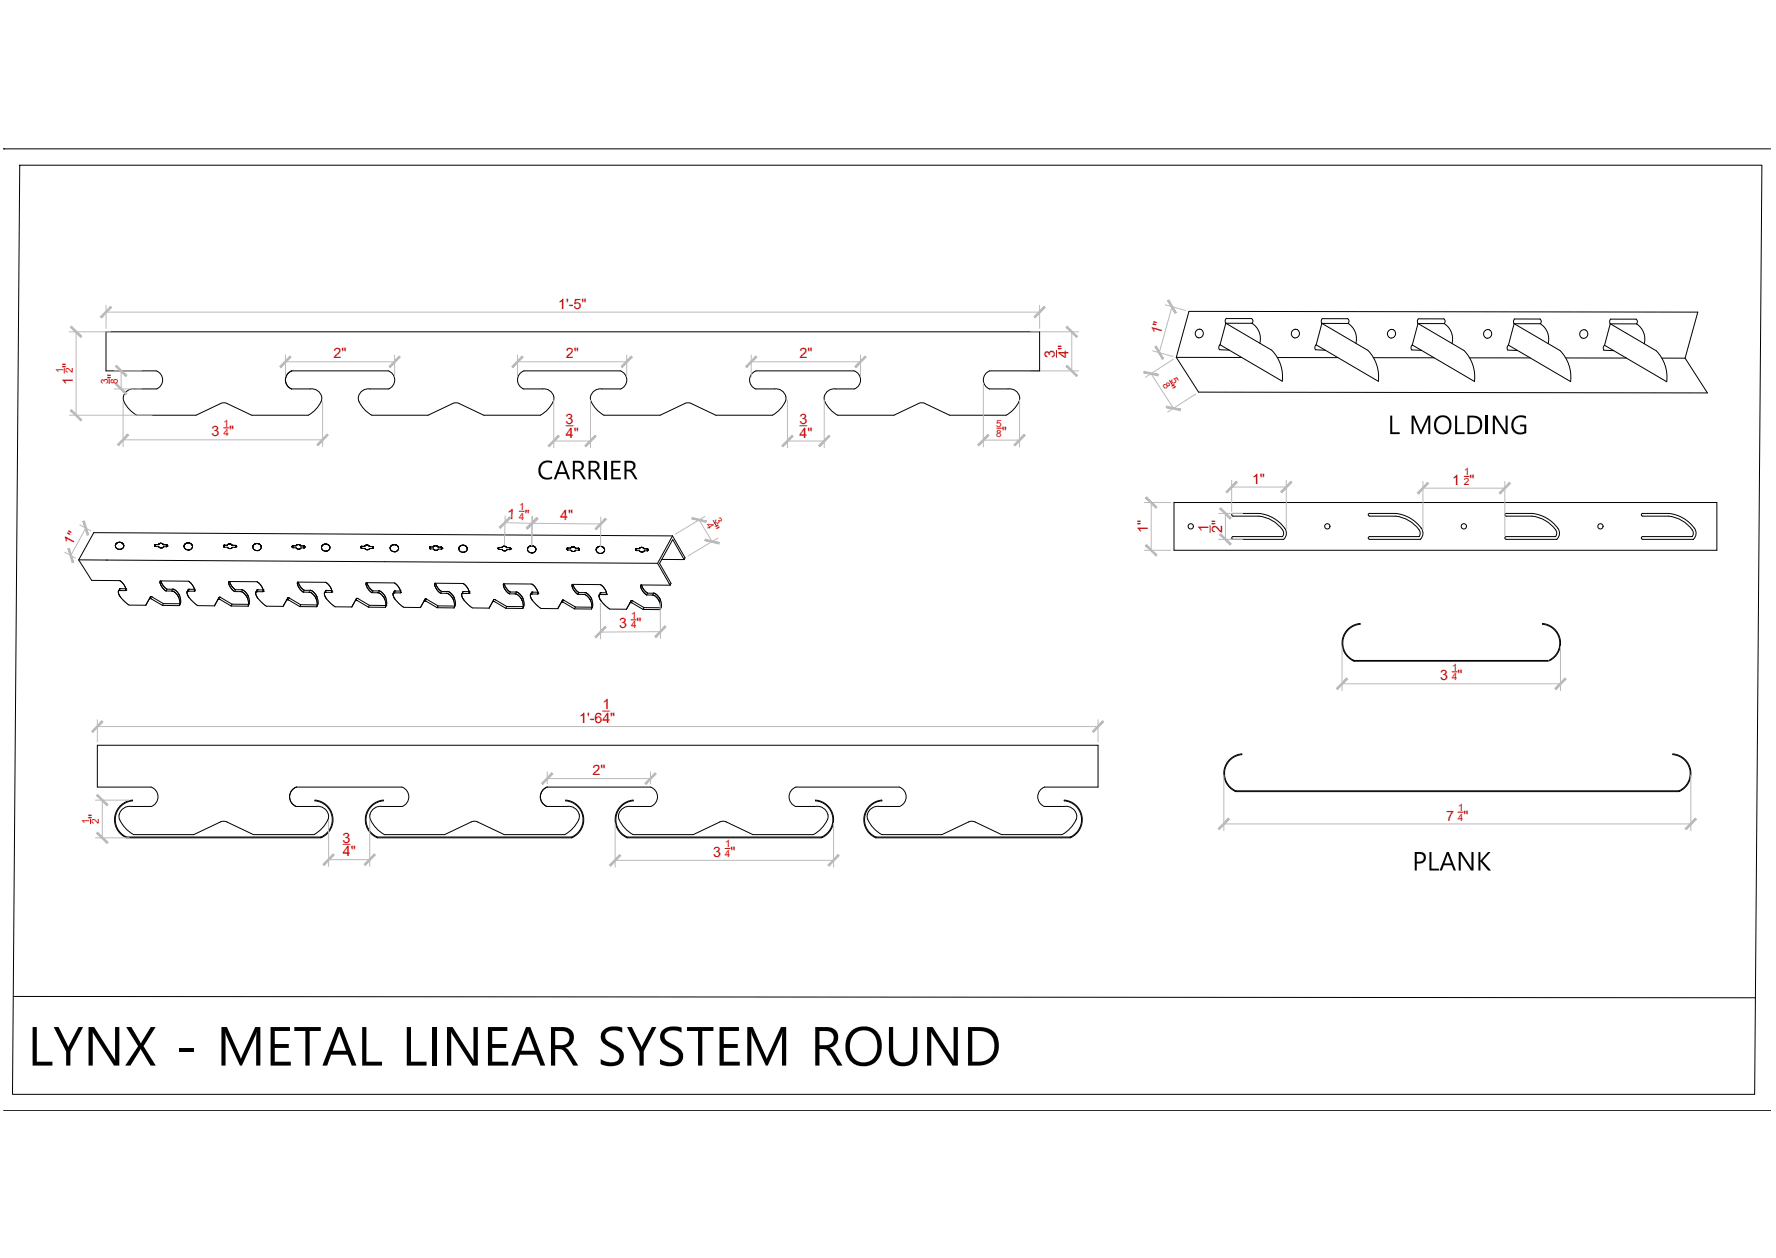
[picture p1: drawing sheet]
<svg xmlns="http://www.w3.org/2000/svg" width="353mm" height="250mm" viewBox="0 0 353 250" stroke-linecap="round" stroke-linejoin="round" font-family="sans-serif">
<defs><g id="words">
<g font-size="2.8" fill="#d00">
<text x="111" y="61.3">1'-5&quot;</text>
<text x="66.3" y="71.3">2&quot;</text>
<text x="112.5" y="71.3">2&quot;</text>
<text x="159" y="71.3">2&quot;</text>
<text x="209.7" y="71.1" transform="rotate(-90 209.7 71.1)">3</text>
<text x="212.4" y="71.1" transform="rotate(-90 212.4 71.1)">4&quot;</text>
<text x="230.7" y="66.7" transform="rotate(-75 230.7 66.7)">1&quot;</text>
<text x="14.5" y="76.6" transform="rotate(-90 14.5 76.6)">1 &quot;</text>
<text x="23.4" y="75.3" transform="rotate(-90 23.4 75.3)">&quot;</text>
<text x="231.7" y="77.4" transform="rotate(57 231.7 77.4)">&quot;</text>
<text x="42.1" y="86.7">3 &quot;</text>
<text x="112.5" y="84.3">3</text>
<text x="112.5" y="87">4&quot;</text>
<text x="158.9" y="84.3">3</text>
<text x="159" y="87">4&quot;</text>
<text x="199.2" y="86.8">&quot;</text>
<text x="248.9" y="96.2">1&quot;</text>
<text x="288.8" y="96.4">1 &quot;</text>
<text x="100.8" y="103.2" transform="rotate(2 100.8 103.2)">1</text>
<text x="104.3" y="103.3" transform="rotate(1 104.3 103.3)">&quot;</text>
<text x="111.4" y="103.4">4&quot;</text>
<text x="140.9" y="105.3" transform="rotate(59 140.9 105.3)">&quot;</text>
<text x="228.2" y="106" transform="rotate(-90 228.2 106)">1&quot;</text>
<text x="240.3" y="105.9" transform="rotate(-90 240.3 105.9)">1</text>
<text x="243" y="105.9" transform="rotate(-90 243 105.9)">2&quot;</text>
<text x="14.3" y="108.6" transform="rotate(-61 14.3 108.6)">1&quot;</text>
<text x="123.1" y="124.9" transform="rotate(-1 123.1 124.9)">3</text>
<text x="126.6" y="124.9">&quot;</text>
<text x="286.3" y="135.2">3 &quot;</text>
<text x="115.2" y="143.7">1'-64&quot;</text>
<text x="119.8" y="141">1</text>
<text x="117.8" y="154.1">2&quot;</text>
<text x="19.7" y="162.7" transform="rotate(-90 19.7 162.7)">&quot;</text>
<text x="68.1" y="167.5">3</text>
<text x="287.5" y="163.1">7 &quot;</text>
<text x="68.2" y="170.2">4&quot;</text>
<text x="141.8" y="170.3">3 &quot;</text>
</g>
<g font-size="2" fill="#d00">
<text x="12.5" y="74.2" transform="rotate(-90 12.5 74.2)">1</text>
<text x="14.5" y="74.2" transform="rotate(-90 14.5 74.2)">2</text>
<text x="21.5" y="76.4" transform="rotate(-90 21.5 76.4)">3</text>
<text x="23.4" y="76.4" transform="rotate(-90 23.4 76.4)">8</text>
<text x="231.1" y="76.5" transform="rotate(57 231.1 76.5)">8</text>
<text x="232.7" y="75.5" transform="rotate(57 232.7 75.5)">5</text>
<text x="44.4" y="86.7">4</text>
<text x="44.5" y="84.8">1</text>
<text x="198.1" y="84.9">5</text>
<text x="198.1" y="86.8">8</text>
<text x="291.1" y="94.5">1</text>
<text x="103.3" y="101.4" transform="rotate(1 103.3 101.4)">1</text>
<text x="291.1" y="96.4">2</text>
<text x="103.2" y="103.3" transform="rotate(2 103.2 103.3)">4</text>
<text x="140.4" y="104.3" transform="rotate(60 140.4 104.3)">4</text>
<text x="142" y="103.3" transform="rotate(59 142 103.3)">3</text>
<text x="125.5" y="124.9" transform="rotate(-1 125.5 124.9)">4</text>
<text x="125.5" y="123">1</text>
<text x="288.7" y="135.2">4</text>
<text x="288.7" y="133.3">1</text>
<text x="289.9" y="161.2">1</text>
<text x="17.8" y="163.8" transform="rotate(-90 17.8 163.8)">1</text>
<text x="19.7" y="163.8" transform="rotate(-90 19.7 163.8)">2</text>
<text x="289.9" y="163.1">4</text>
<text x="144.1" y="170.3">4</text>
<text x="144.2" y="168.4">1</text>
</g>
</g></defs>
<!-- layer: HATCH -->
<g fill="none" stroke="#000" stroke-width=".2">
<path d="M.7 29.6h.1M.7 29.6h351.4M3.9 32.8h346.4l-1.4 184.8h-346.4zM24.6 79.8a1.9 1.9 0 0 1 2.2-2.5h4.3a1.92 1.92 0 0 0 1.2-1.8 1.92 1.92 0 0 0-1.2-1.8h-10v-7.7h185.6v7.7h-9.9a1.92 1.92 0 0 0-1.3 1.8 1.92 1.92 0 0 0 1.2 1.8h3.7a1.91 1.91 0 0 1 2 .9 1.91 1.91 0 0 1-.1 2.2l-1.2 1.4-1 .8h-11.3l-4.9-2.4M58 73.7h19.2a1.92 1.92 0 0 1 1.3 1.8 1.92 1.92 0 0 1-1.2 1.8h-3.7a1.9 1.9 0 0 0-2 .9 1.9 1.9 0 0 0 .1 2.2l.7 1 1.5 1.2h11.2l4.9-2.4 .7-.1 .6 .1 4.9 2.4h11.2a5.3 5.3 0 0 0 2.7-3.4 2 2 0 0 0-2.3-1.9h-3.7a1.92 1.92 0 0 1-1.2-1.8 1.92 1.92 0 0 1 1.3-1.8h19.1a1.91 1.91 0 0 1 1.3 1.8 1.91 1.91 0 0 1-1.2 1.8M58 73.7a1.92 1.92 0 0 0-1.2 1.8 1.92 1.92 0 0 0 1.2 1.8h3.7a1.91 1.91 0 0 1 2 .9 1.91 1.91 0 0 1-.1 2.2l-1.3 1.4-1 .8h-11.3l-4.9-2.4-.6-.1-.6 .1-4.9 2.4h-11.8l-1.5-1.2-1.1-1.6M123.4 77.3h-3.7a1.9 1.9 0 0 0-2 .9 1.9 1.9 0 0 0 .1 2.2l1.2 1.4 1.1 .8h11.2l4.9-2.4 .6-.1 .6 .1M156.2 79.8a1.9 1.9 0 0 0-2.2-2.5h-3.7a1.92 1.92 0 0 1-1.3-1.8 1.92 1.92 0 0 1 1.3-1.8h19.5a1.91 1.91 0 0 1 1.3 1.8 1.91 1.91 0 0 1-1.2 1.8h-3.7a1.91 1.91 0 0 0-2 .9 1.91 1.91 0 0 0 .1 2.2l1.2 1.4 1.1 .8h11.1l5-2.4 .6-.1 .6 .1M156.2 79.8l-1.1 1.6-1.5 1.2h-11.3l-4.9-2.4M233.9 71.1l2.5-9.2 101.2 .2-2.5 9.1M233.9 71.1h13M233.9 71.1l4.4 6.9 101.2 .1-4.4-6.9"/>
<path d="M238.8 65.5a.85 .85 0 0 1 .5 1.2 .85 .85 0 0 1-1.2 .3 .85 .85 0 0 1-.3-1.2l.4-.3h.6M242.6 68.5a.75 .75 0 0 0-.1 1l1.9 .1M243.7 64.3l9.2 5.3a7.5 7.5 0 0 1 2.1 6.2l-12.4-7.3M243.7 64.3l-1.1 4.2M243.7 64.3h5.2M243.7 64.3a.72 .72 0 0 1 .1-1h5.1l.2 .5-.2 .5M248.9 64.3a3.6 3.6 0 0 1 1.6 3.9M254 71.1h12M257.9 65.5a.86 .86 0 0 0-1.1 .5 .86 .86 0 0 0 .4 1.1M257.9 65.5a.86 .86 0 0 1 .4 1.2 .86 .86 0 0 1-1.1 .4M261.7 68.6a.75 .75 0 0 0-.1 .9l1.9 .1M262.8 64.3l9.2 5.3a7.5 7.5 0 0 1 2.1 6.2l-12.4-7.2z"/>
<path d="M262.9 63.4h5.1l.2 .2v.4l-.2 .3h-5.2M262.9 63.3a.72 .72 0 0 0-.1 1M268 64.3a3.6 3.6 0 0 1 1.6 3.9M273.1 71.1h12M276.7 65.5a.87 .87 0 0 0-.8 1.2 .87 .87 0 0 0 1.4 .3 .87 .87 0 0 0-.3-1.4l-.3-.1M280.8 68.6a.75 .75 0 0 0-.1 1l1.9 .1M280.8 68.6l12.4 7.2a7.5 7.5 0 0 0-2.1-6.1M281.9 64.3h5.3M281.9 64.3l-1.1 4.3M281.9 64.3l9.2 5.4M282 63.4h5.1l.2 .4-.1 .5M282 63.4a.72 .72 0 0 0 0 .9"/>
<path d="M287.2 64.3a3.6 3.6 0 0 1 1.5 4M292.2 71.1l12.1 .1M296.2 65.6a.87 .87 0 0 0-1.1 .4 .87 .87 0 0 0 .3 1.1M296.2 65.6a.87 .87 0 0 1 .3 1.1 .87 .87 0 0 1-1.1 .4M299.9 68.6a.75 .75 0 0 0-.1 1l1.9 .1M301.1 64.4l9.1 5.3a7.5 7.5 0 0 1 2.1 6.2l-12.4-7.3M301.1 64.4h5.2M301.1 64.4l-1.2 4.2M301.1 64.3a.72 .72 0 0 1 0-.9h5.1l.3 .5-.2 .5M306.3 64.4a3.6 3.6 0 0 1 1.5 3.9M311.3 71.2h12.1M314.8 67.3a.85 .85 0 0 1-.7-1.3 .85 .85 0 0 1 1.4-.1 .85 .85 0 0 1-.4 1.3l-.3 .1"/>
<path d="M319 68.6a.75 .75 0 0 0-.1 1l2 .1M320.2 64.4l9.1 5.3a7.5 7.5 0 0 1 2.1 6.2l-12.4-7.2M320.2 64.4h5.2M320.2 64.4l-1.2 4.3M320.2 63.5h5.1M320.3 63.4a.72 .72 0 0 0-.1 1M325.3 63.4l.3 .5-.2 .5M325.4 64.4a3.6 3.6 0 0 1 1.5 3.9M330.4 71.2h4.7M233.4 99.9h108v9.5h-108zM245.2 102.1h5.2M245.2 102.1l-.3 .2 .3 .3h5.1a6.5 6.5 0 0 1 4.9 3.1v.7l-.2 .3"/>
<path d="M250.4 102.1a7.2 7.2 0 0 1 5 2.9M255 106.7h.1M255.4 105a1.6 1.6 0 0 1-.2 2.2h-10l-.3-.2 .3-.3h9.8M272.3 102.1h5.2a7.2 7.2 0 0 1 5.1 2.9M272.3 102.1l-.2 .2 .2 .3h5.1a6.5 6.5 0 0 1 4.9 3.1v.7l-.1 .3M282.1 106.7h-9.8l-.2 .3 .2 .2h10.1M282.2 106.7h-.1M282.4 107.2h.1M282.6 105a1.62 1.62 0 0 1-.2 2.2M299.5 102.1h5.2a7.2 7.2 0 0 1 5.1 2.9M299.5 102.1l-.3 .2 .3 .3h5.1a6.6 6.6 0 0 1 4.7 2.7M309.3 105.3a1.02 1.02 0 0 1 0 1.4h-9.8l-.3 .3 .3 .2h10"/>
<path d="M309.6 107.2h-.1M309.7 105a1.62 1.62 0 0 1-.2 2.2M326.6 102.1h5.2a7.2 7.2 0 0 1 5.1 2.9M326.6 102.1l-.2 .2 .2 .3h5.2a6.5 6.5 0 0 1 4.8 3.1v.7l-.2 .3h-9.8l-.2 .3 .2 .2h10.1a1.62 1.62 0 0 0 .2-2.2M307.9 131.3h-38.6a3.7 3.7 0 0 1-2.3-4 3.7 3.7 0 0 1 3.4-3.2v-.1a3.9 3.9 0 0 0-3.5 3.3 3.9 3.9 0 0 0 2.4 4.2h38.6M308 131.2a3.8 3.8 0 0 0 2.1-4 3.8 3.8 0 0 0-3.4-3.1v-.1a3.9 3.9 0 0 1 3.5 3.2 3.9 3.9 0 0 1-2.1 4.2M79.9 156.5h-20.9a2.06 2.06 0 0 0-1.4 1.9 2.06 2.06 0 0 0 1.3 1.9h4a2.09 2.09 0 0 1 2.2 1.2 2.09 2.09 0 0 1-.5 2.5l-1.2 1.3-1 .6h-12l-5.3-2.5a1.47 1.47 0 0 0-1.3 0l-5.3 2.5h-11.9a5.5 5.5 0 0 1-2.9-3.7 2.15 2.15 0 0 1 2.4-1.9h4a2.06 2.06 0 0 0 1.3-1.9 2.06 2.06 0 0 0-1.4-1.9h-10.6v-8.3h198.9v8.3h-10.6M79.9 156.5a2.06 2.06 0 0 1 1.4 1.9 2.06 2.06 0 0 1-1.3 1.9h-4a2.09 2.09 0 0 0-2.3 1.2 2.09 2.09 0 0 0 .6 2.5l.7 .9 1.4 1h12l5.3-2.5a1.5 1.5 0 0 1 1.3 0l5.3 2.5h12a5.4 5.4 0 0 0 2.9-3.7 2.13 2.13 0 0 0-2.5-1.9h-4a2.06 2.06 0 0 1-1.3-1.9 2.06 2.06 0 0 1 1.4-1.9h20.5a2.05 2.05 0 0 1 1.4 1.9 2.05 2.05 0 0 1-1.3 1.9M162.2 159.1v.1a3.8 3.8 0 0 1 3.3 3.1 3.8 3.8 0 0 1-2 4M162.2 159.1a3.9 3.9 0 0 1 3.5 3.3 3.9 3.9 0 0 1-2.4 4.2h-38.6a3.9 3.9 0 0 1-2.3-4.2 3.9 3.9 0 0 1 3.5-3.3v.1a3.8 3.8 0 0 0-3.4 3.1 3.8 3.8 0 0 0 2.1 4M207.7 156.5a2.06 2.06 0 0 0-1.4 1.9 2.06 2.06 0 0 0 1.3 1.9h4a2.09 2.09 0 0 1 2.3 1.2 2.09 2.09 0 0 1-.5 2.5l-1.2 1.3-1 .6h-12l-5.3-2.5a1.5 1.5 0 0 0-1.3 0l-5.3 2.5h-12a5.5 5.5 0 0 1-2.9-3.7 2.13 2.13 0 0 1 2.5-1.9h4a2.06 2.06 0 0 0 1.3-1.9 2.06 2.06 0 0 0-1.4-1.9h-20.5a2.05 2.05 0 0 0-1.4 1.9 2.05 2.05 0 0 0 1.3 1.9M246.9 149.9a3.9 3.9 0 0 0-3.5 3.3 3.9 3.9 0 0 0 2.3 4.2h88.1a3.9 3.9 0 0 0 2.4-4.2 3.9 3.9 0 0 0-3.6-3.3"/>
<path d="M246.9 149.9v.1M246.9 150a3.8 3.8 0 0 0-3.4 3.2 3.8 3.8 0 0 0 2.3 4h88M332.6 150a3.8 3.8 0 0 1 3.4 3.2 3.8 3.8 0 0 1-2.2 4M332.6 149.9v.1M25 166.4h39M25 166.3a3.8 3.8 0 0 1-2-4 3.8 3.8 0 0 1 3.4-3.1l-.1-.1a3.9 3.9 0 0 0-3.5 3.3 3.9 3.9 0 0 0 2.4 4.2h38.6a3.9 3.9 0 0 0 2.4-4.2 3.9 3.9 0 0 0-3.6-3.3v.1a3.8 3.8 0 0 1 3.4 3.1 3.8 3.8 0 0 1-2 4M74.9 166.3a3.8 3.8 0 0 1-2.1-4 3.8 3.8 0 0 1 3.4-3.1v-.1a3.9 3.9 0 0 0-3.5 3.3 3.9 3.9 0 0 0 2.4 4.2h38.6M74.9 166.4h.2M113.8 166.3a3.8 3.8 0 0 0 2.1-4 3.8 3.8 0 0 0-3.4-3.1v-.1a3.9 3.9 0 0 1 3.5 3.3 3.9 3.9 0 0 1-2.3 4.2M113.8 166.4h-38.7M124.5 166.4h38.8M129.4 160.3h-4a2.09 2.09 0 0 0-2.2 1.2 2.09 2.09 0 0 0 .5 2.5l.8 .9 1.4 1h11.9l5.3-2.5a1.5 1.5 0 0 1 1.3 0l5.3 2.5h12.1a5.5 5.5 0 0 0 2.9-3.7 2.15 2.15 0 0 0-2.5-1.9h-4"/>
<path d="M163.5 166.4h-.2M174 166.4h38.9M174 166.3a3.8 3.8 0 0 1-2-4 3.8 3.8 0 0 1 3.3-3.1v-.1a3.9 3.9 0 0 0-3.5 3.3 3.9 3.9 0 0 0 2.4 4.2h38.6a3.9 3.9 0 0 0 2.4-4.2 3.9 3.9 0 0 0-3.6-3.3v.1a3.8 3.8 0 0 1 3.4 3.1 3.8 3.8 0 0 1-2 4M2.7 198.1l346.4 .3M.7 220.8h351.4"/>
<circle cx="236.8" cy="104.6" r=".52"/>
<circle cx="263.9" cy="104.6" r=".52"/>
<circle cx="291.1" cy="104.6" r=".52"/>
<circle cx="318.2" cy="104.6" r=".52"/>
</g>
<g fill="none" stroke="#bababa" stroke-width=".2">
<path d="M13.8 66h8.2M15.1 66v16.6M21.1 60.7v4.6M21.1 62.1h185.6M22.7 73.7h5.4M22.7 77.3h5.4M24.1 73.7v3.6M24.5 79.8v9M56.8 71.9h21.7M56.8 70.6v4.2M64.1 79.9v8.9M78.5 70.6v4.2"/>
<path d="M102.9 70.6v4.2M102.9 71.9h21.7M110.1 79.5v9.5M117.4 79.5v9.5M124.6 70.6v4.2M149.4 71.9h21.7M149.4 70.6v4.2M156.6 79.5v9.5M163.9 79.5v9.5M171.1 70.6v4.2M195.5 76.2v12.7M202.7 79.5v9.4"/>
<path d="M205 66h9.5M205 73.7h9.5M206.7 60.7v4.6M213.1 66v7.7M228.9 74.3l4.4 6.9M229.2 69.8l4 1.1M231.7 60.6l4.1 1.1M233 61l-2.5 9.1M233.3 71.4l-5.6 3.6M237.8 78.3l-5.6 3.6M13.8 82.6h16.4M24.5 87.4h39.6"/>
<path d="M110.1 87.7h7.3M156.6 87.7h7.3M195.5 87.5h7.2M227.5 99.9h5.2M228.9 99.9v9.5M244.9 95.5v6.2M244.9 96.8h10.9M255.8 95.5v9.6M282.9 95.7v9.7M282.9 97.1h16.3M299.2 95.7v10.8M12.9 109.8l2.2 1.2"/>
<path d="M15.9 104.3l2.1 1.2M17 105l-2.9 5.5M100.4 103.9l5.4 .2M100.4 102.5l-.1 5.9M105.8 104.1l13.7 .1M105.8 102.7l-.1 5.8 .2-5.8M119.4 119.9v7.1M119.5 102.8l-.1 5.9M131.3 119.9v7M139 103.4l2.6 4.3M140.2 102.7l-5.9 3.5M142.7 107l-5.9 3.5"/>
<path d="M227.5 109.4h5.2M242.3 102.1h4.8M242.3 107.2h4.8M243.7 102.1v5.1M131.3 125.6l-11.9 .1M266.8 128.6v8.7M266.8 135.9h43.5M310.3 128.5v8.8M19 159.1h6.7M19.4 143.1v4.4M19.4 144.5h198.9M20.3 159.1v7.5"/>
<path d="M218.3 143.1v4.4M243.3 154.1v11.1M336.2 154.1v11.1M19 166.6h6.7M65.3 163.2v9.1M65.3 170.9h8.2M73.5 163.2v9.1M122.3 163.8v8.6M122.3 171.1h43.4M165.7 163.6v8.8M243.3 163.8h92.9"/>
</g>
<!-- layer: 0 -->
<g fill="#bababa" stroke="#bababa" stroke-width=".2">
<path d="M212 65.1l2 2 .2-.2zM212 65.1l.2-.2 2 2z"/>
<path d="M212.2 72.6l-.2 .2 2.2 1.9zM212 72.8l2.2 1.9-.2 .2z"/>
<path d="M111 86.6l-1.8 2.2 2-2zM109 88.6l2-2-1.8 2.2z"/>
<path d="M118.3 86.6l-2 2 .2 .2zM118.3 86.6l.2 .2-2 2z"/>
<path d="M23 72.8l2 2.1 .2-.2zM23 72.8l.2-.2 2 2.1z"/>
<path d="M23.2 76.2l-.2 .2 2.2 1.8zM23 76.4l2.2 1.8-.2 .3z"/>
<path d="M14 65.1l2 2 .3-.2zM14 65.1l.2-.2 2.1 2z"/>
<path d="M14 81.6l2.3 1.9-2.1-2.1zM14 81.6l2.3 1.9-.3 .2z"/>
<path d="M22 60.9l-1.8 2.3 2-2.1zM19.9 63l2.1-2.1-1.8 2.3z"/>
<path d="M205.6 63l.2 .2 1.8-2.3zM207.6 60.9l.2 .2-2 2.1z"/>
<path d="M103.8 70.8l-1.8 2.3 2-2.1zM103.8 70.8l-1.8 2.3-.2-.3z"/>
<path d="M125.5 70.8l-2 2 .2 .3zM125.5 70.8l.2 .2-2 2.1z"/>
<path d="M25.4 86.3l-1.8 2.3 2-2.1zM25.4 86.3l-1.8 2.3-.3-.2z"/>
<path d="M65.1 86.3l-2.1 2.1 .2 .2zM65.1 86.3l.2 .2-2.1 2.1z"/>
<path d="M157.5 86.6l-1.8 2.2 2-2zM157.5 86.6l-1.8 2.2-.2-.2z"/>
<path d="M162.8 88.6l.2 .2 1.8-2.2zM164.8 86.6l.2 .2-2 2z"/>
<path d="M150.3 70.8l-1.8 2.3 2-2.1zM150.3 70.8l-1.8 2.3-.3-.3z"/>
<path d="M170 72.8l.2 .3 1.8-2.3zM172 70.8l.2 .2-2 2.1z"/>
<path d="M57.7 70.8l-1.9 2.3 2.1-2.1zM55.6 72.8l2.1-2-1.9 2.3z"/>
<path d="M77.4 72.8l.2 .3 1.8-2.3zM79.4 70.8l.2 .2-2 2.1z"/>
<path d="M196.4 86.4l-1.8 2.2 2-2zM196.4 86.4l-1.8 2.2-.2-.2z"/>
<path d="M201.6 88.4l.2 .2 1.8-2.2zM203.6 86.4l.3 .2-2.1 2z"/>
<path d="M13.5 109.1l1.1 2.7-.8-2.8zM13.5 109.1l1.1 2.7-.3 .1z"/>
<path d="M16.5 103.7l.8 2.7 .3-.1zM16.5 103.7l.3-.1 .8 2.7z"/>
<path d="M137.6 103.2l2.8 .7v-.3zM137.6 102.9l2.8 .7-2.8-.4z"/>
<path d="M140.2 107.2v.3l2.8 .4zM140.2 107.5l2.8 .4-.1 .3z"/>
<path d="M120.3 124.5l-1.8 2.3 2-2zM120.3 124.5l-1.8 2.3-.2-.2z"/>
<path d="M132.2 124.5l-2 2 .2 .2zM132.2 124.5l.2 .2-2 2z"/>
<path d="M106.7 102.9l-1.9 2.3 2.1-2zM104.6 104.9l2.1-2-1.9 2.3z"/>
<path d="M118.3 105.1l.2 .2 1.9-2.2zM120.4 103.1l.2 .2-2.1 2z"/>
<path d="M101.3 102.8l-1.8 2.2 2.1-2zM99.3 104.8l2-2-1.8 2.2z"/>
<path d="M104.7 104.9l.2 .3 1.9-2.2zM106.8 103l.2 .2-2.1 2z"/>
<path d="M245.8 95.7l-1.8 2.3 2-2.1zM245.8 95.7l-1.8 2.3-.2-.3z"/>
<path d="M254.6 97.7l.3 .3 1.8-2.3zM256.7 95.7l.2 .2-2 2.1z"/>
<path d="M283.8 95.9l-1.8 2.3 2.1-2zM283.8 95.9l-1.8 2.3-.2-.2z"/>
<path d="M298.1 98l.2 .2 1.8-2.3zM300.1 95.9l.2 .3-2 2z"/>
<path d="M227.8 99l2 2 .2-.2zM228 98.8l2 2-2.2-1.8z"/>
<path d="M228 108.3l-.2 .2 2.2 1.8zM227.8 108.5l2.2 1.8-.2 .2z"/>
<path d="M227.4 74.1l2.8 .6 .1-.3zM227.5 73.8l2.8 .6-2.9-.3z"/>
<path d="M231.9 80.7v.3l2.9 .4zM231.9 81l2.9 .4-.1 .2z"/>
<path d="M232.2 59.8l1.4 2.5 .3-.1zM232.2 59.8l.2-.2 1.5 2.6z"/>
<path d="M229.7 68.9l1.6 2.4-1.4-2.5zM229.7 68.9l1.6 2.4-.2 .2z"/>
<path d="M242.5 101.2l2.1 2 .2-.2zM242.5 101.2l.2-.2 2.1 2z"/>
<path d="M242.7 106.1l-.2 .2 2.3 1.8zM242.5 106.3l2.3 1.8-.2 .3z"/>
<path d="M109.7 153.7l-1.8 2.2 2-2zM109.7 153.7l-1.8 2.2-.2-.2z"/>
<path d="M128.2 155.7l.2 .2 1.9-2.2zM130.3 153.7l.2 .2-2.1 2z"/>
<path d="M20.3 143.3l-1.9 2.3 2.1-2.1zM20.3 143.3l-1.9 2.3-.2-.2z"/>
<path d="M217.2 145.4l.2 .2 1.8-2.3zM219.2 143.3l.3 .2-2.1 2.1z"/>
<path d="M123.2 169.9l-1.8 2.3 2-2.1zM123.2 169.9l-1.8 2.3-.2-.2z"/>
<path d="M166.7 169.9l-2.1 2.1 .2 .2zM166.7 169.9l.2 .2-2.1 2.1z"/>
<path d="M66.2 169.8l-1.8 2.2 2.1-2zM66.2 169.8l-1.8 2.2-.2-.2z"/>
<path d="M72.4 171.8l.2 .2 1.8-2.2zM74.4 169.8l.2 .2-2 2z"/>
<path d="M19.2 158.2l2 2 .3-.2zM19.4 158l2.1 2-2.3-1.8z"/>
<path d="M19.2 165.7l2.3 1.8-2.1-2zM19.2 165.7l2.3 1.8-.3 .2z"/>
<path d="M267.8 134.8l-1.9 2.3 2.1-2.1zM265.7 136.9l2.1-2.1-1.9 2.3z"/>
<path d="M311.2 134.8l-2 2.1 .2 .2zM311.2 134.8l.2 .2-2 2.1z"/>
<path d="M244.2 162.7l-1.8 2.2 2.1-2zM244.2 162.7l-1.8 2.2-.2-.2z"/>
<path d="M335.1 164.7l.2 .2 1.8-2.2zM337.1 162.7l.2 .2-2 2z"/>
</g>
<!-- layer: HATCH -->
<g fill="none" stroke="#d00" stroke-width=".2">
<path d="M12.8 73.2v1M21.7 75.4v.9M210.1 69.7v1.4M232.6 75.6l.5 .8M44.5 85.1h.9M112.6 84.6h1.4M159 84.6h1.4M198.2 85.1h.9M291.1 94.7h1M103.2 101.6l1 .1M141.8 103.5l.5 .8M240.6 104.5v1.3"/>
<path d="M126.5 123.2h-1M288.7 133.6h1M119.8 141.4h1.4M18 162.8v1M68.2 167.9h1.4M144.2 168.7h1M289.9 161.5h1"/>
</g>
<!-- layer: 0 -->
<g fill="none" stroke="#000" stroke-width=".2">
<path d="M15.6 111.3l2.6 4.1h5.6l.9 .9 .3 1M15.6 111.3l5.7 .1M21.2 111.4l109.6 .6M23 108.4a.8 .8 0 0 0 .9 .8M23 108.4l-.1 .1M23 108.2v.2M23 108.9h.1M23.2 108l-.2 .2M23.4 107.9l-.2 .2M23.4 107.9l-.2 .1M23.5 117.6l.1 .5 .4 .6 1.7 1.6h3.3M23.5 117.6v.1"/>
<path d="M23.6 117.5l-.1 .1M23.6 117.5h.1M23.6 117.4v.1M23.7 117.4h.1M23.7 118.3h.1M23.7 117.4h-.1M23.8 109.2h.1M23.8 117.1l-.2 .4M23.8 117.1h.1M23.8 107.8l.3 .1M23.8 107.8h.2M23.8 107.8l-.4 .1"/>
<path d="M23.9 117h.1M23.9 117l-.1 .1M23.9 109.2h.1M23.9 117l1.1 .1M24 107.8l.1 .1M24.1 107.9h.1M24.2 109.1l-.1 .1M24.2 107.9l.1 .1M24.2 107.9l.2 .2M24.4 108l.2 .5M24.4 108.1h.1M24.5 108.2l.1 .2"/>
<path d="M24.6 108.6l-.2 .4-.5 .2M24.6 108.6h.1M24.6 108.5v.1M25 117.4h.1M25 117.4h-1.3M25 117.3h.1M25 117.1h.1M25 117.3v.1M29.7 119.1l-.7 1.2M29.8 119l-.1 .1M29.8 119l2.5 1.4M29.8 119h.1"/>
<path d="M29.9 118.7l-.9 1.6M29.9 118.7l-.2 .4M29.9 118.7h.1M29.9 118.7h.3l2.3 1.3M30.1 118.6l.1 .1M30.8 108.4h.1M30.8 108.5h.1M30.8 108.5l.1 .2M30.8 108.3v.1M30.9 108.6h.1M30.9 108.6l.6 .1 .2 .1M30.9 108.3l-.1 .2"/>
<path d="M31 108.7h.1M31 108.3h.5M31 108.3l-.2 .1M31 108.3h.1M31.5 108.3h.1M31.5 108.2v.1M31.6 108.2l-.1 .1M31.6 108.7v.1M31.6 108.2h-.1M31.6 108.8h.1M31.7 108.1l-.2 .1M31.7 108.1h.1"/>
<path d="M31.7 108.8v.1M31.7 108.9h.5M31.8 108l-.2 .1M31.8 108.1h.1M31.8 108h.1M31.9 115.5a2.28 2.28 0 0 0 1.1 2M31.9 115.5l5.6 .1 .4 .3a2.02 2.02 0 0 1 .7 1.6l-1.4 .1M31.9 115.5h.1M31.9 108h.2M31.9 108l-.2 .1M31.9 108l-.1 .1M32 108.9v.1"/>
<path d="M32 115.5h.1M32 115.5l.5 1 .7 .6M32.1 108l.4 .3M32.2 108v.1M32.2 108.1h.1M32.2 108.1l.2 .1M32.3 108.1h.1M32.4 108.2h.1M32.5 108.2v.1M32.5 108.3h.1M32.5 108.3h.5M33 117.5h1.1"/>
<path d="M33 108.3h.1M33.1 108.3h.1M33.1 108.7h-.6l-.4 .3M33.2 108.4l.1 .1M33.2 108.4h.1M33.2 108.7h.1M33.2 117.1l1.4 .1 .8 .7a2.55 2.55 0 0 1 .5 2.1l-.2 .4M33.2 117.1l-.2 .4M33.2 108.4v.2M33.3 108.6l-.2 .1M33.3 108.5h.1M33.3 108.6h.1"/>
<path d="M34.2 117.5a2.26 2.26 0 0 1 1.4 1.6l.2 .8-.1 .5M34.2 117.5h-.1M34.4 117.5l.1 .1M35.7 118.3h.1M36.6 108.6a.78 .78 0 0 0 .9 .7M36.6 108.4v.2M36.7 108.4h-.1M36.7 108.3v.1M36.7 109h.1M36.9 109.2h.1M37 109.3h.1M37.1 108l-.5 .5"/>
<path d="M37.1 108l-.1 .1M37.2 117.8l.4 1 1.7 1.6 3.3 .1M37.2 117.7v.1M37.2 117.6v.2M37.2 117.6h.1M37.4 117.5h.1M37.4 109.3h.1M37.5 107.9l-.4 .1M37.5 109.3h.1M37.6 107.9l.2 .1M37.6 108h-.5M37.8 108l.1 .1"/>
<path d="M37.8 109.3h.1M37.9 108l.1 .1M38 108.1l.2 .4v.4M38 108.2l.2 .1M38.1 109.1l-.6 .2M38.1 109.1h.1M38.1 108.3h.1M38.2 108.3v.2M38.2 108.9l-.1 .2M38.2 108.9h.1M38.3 108.5v.1M38.7 117.5h.1"/>
<path d="M38.7 117.2h.1M38.7 117.2h-1.2l-.3 .4M43.4 119.2h.3l2.3 1.3M43.4 119.2l-.8 1.3M43.5 118.8l-.9 1.7M43.5 118.8l-.1 .4M43.6 118.8h-.1M43.6 118.7v.1M43.6 119.1h.1M43.6 118.7h.1M43.7 118.7h.1M43.7 118.7l2.4 1.4"/>
<path d="M44.4 108.6h.1M44.4 108.7h.1M44.5 108.5h-.1M44.5 108.7h.1M44.5 108.7v.1M44.5 108.5h.1M44.5 108.4v.1M44.5 108.4l-.1 .1M44.5 108.8h.7M44.6 108.8h.1M44.6 108.4l-.1 .1-.1 .2M44.6 108.4h.6"/>
<path d="M44.6 108.4h.1M45.2 108.4h.1M45.2 108.8h.1M45.2 108.8l.3 .2 .4 .1M45.2 108.3v.1M45.3 108.3l-.1 .1M45.3 108.9h.1M45.3 108.3h.1M45.3 108.9v.1M45.4 109h.1M45.4 108.2l-.1 .1 .5-.2 .2 .2M45.4 108.2l-.2 .1"/>
<path d="M45.5 108.2h.1M45.5 108.2h-.1M45.5 115.7h.1M45.5 115.6v.5l.3 .6 .9 .9M45.5 115.6l5.7 .1a2.85 2.85 0 0 1 1.1 1.6M45.5 115.6h.1M45.5 108.1l.4 .1M45.6 109.1h.1M45.7 115.6v.1a2.91 2.91 0 0 0 1.1 1.5M46 108.3h.1M46 109h.1M46 108.3l.2 .1"/>
<path d="M46.1 109h.1M46.2 108.9l-.4 .2M46.2 108.4h.5M46.2 108.4h.1M46.2 108.8v.1M46.7 117.6h1.1a2.2 2.2 0 0 1 1.4 1.2l.2 .9-.1 .8M46.7 108.4l.3 .3M46.7 108.4v.1M46.7 108.5h.2M46.8 108.5h.1M46.8 108.8h.1M46.8 117.2l1.2 .1"/>
<path d="M46.8 117.2l-.1 .4M46.9 108.8h-.7M46.9 108.5v.1M46.9 108.6h.1M46.9 108.7v.1M47 108.7h.1M47 108.7l-.2 .1M48 117.2l.8 .5a2.72 2.72 0 0 1 .8 2.2l-.3 .6M48 117.2v.1M48.1 117.7h.1M48.2 117.3h.1M49.1 118.7h.1"/>
<path d="M49.2 118.3h.1M49.3 118.5h.1M50.3 108.6v.3l.3 .4M50.3 108.9v.1M50.4 108.4l-.1 .4M50.4 108.3v.1M50.4 108.4h.1M50.4 109.2h.1M50.5 108.2v.1M50.5 108.3h.1M50.6 109.3h.1M50.6 109.3l.6 .2"/>
<path d="M50.7 108.2l-.3 .2M51 118.5h.1M51 118.5v.1M51 117.6h.1M51 117.6h1.3M51 117.6l-.2 .3 .2 .6M51 118.6h.1M51.1 117.4l-.2 .3M51.1 118.6l.7 .9 1.2 1 3.3 .1M51.1 117.4h.1M51.1 109.5h.1M51.1 117.3v.1"/>
<path d="M51.1 117.3h.1M51.2 109.5h.1M51.5 108.1l.1 .1M51.5 108.2l-.5-.1-.4 .1M51.6 108.2h.1M51.6 108.2l.1 .1M51.7 108.2v.1M51.7 108.3l.1 .1M51.8 109.1v.1M51.8 108.4a.7 .7 0 0 1-.6 1.1M52.3 117.6h.1M52.3 117.3h.1"/>
<path d="M52.3 117.3h-1.2M52.3 117.3v.3M57 119.3l.3-.1 2.3 1.4M57 119.3l-.7 1.3M57.2 118.9l-.9 1.7M57.2 118.9l-.2 .4M57.2 118.9h.1M57.3 118.9h.2M57.3 118.8l-.1 .1M57.5 118.9h.1M57.5 118.9l2.3 1.3M58.1 108.7h.1"/>
<path d="M58.1 108.7l.1 .2h.7M58.1 108.8h.1M58.1 108.6h.1M58.1 108.6v.2M58.1 108.5v.1M58.2 108.9h.1M58.3 108.5h.1M58.3 108.5h-.1M58.3 108.5h.5M58.9 108.5h-.1M58.9 108.5h.1M58.9 108.9v.1"/>
<path d="M58.9 109l.3 .2M59 108.3l-.2 .2M59 108.3h.1M59.1 108.3h-.1M59.1 108.3l-.1 .1M59.1 109.1l.4 .1M59.1 116h.1M59.1 115.9l.3 .8 .8 .9M59.1 115.9h.1M59.1 115.8v.1M59.2 115.8h5.6l.8 .8 .3 .6 .1 .5M59.2 115.8h-.1"/>
<path d="M59.2 108.3h-.2M59.3 109.2h.1M59.3 115.7l.4 .9 .8 .8M59.4 108.3h-.3M59.4 108.3l.4 .2M59.4 108.3h.2M59.4 108.3h.1M59.5 109.2h.1M59.6 108.3l.1 .1M59.7 109.1h.1M59.7 108.4l.1 .1M59.8 108.5l.6 .1"/>
<path d="M59.8 109h.1M60.2 117.6v.1M60.2 117.7h.1M60.3 117.7h1.1M60.4 108.5l.1 .1M60.4 108.5v.1M60.4 108.5l.2 .3M60.4 108.6h.1M60.5 108.6h.1M60.5 117.4h1.3l.6 .4 .4 .5M60.5 117.4l-.2 .3M60.5 108.9h-.6l-.3 .3"/>
<path d="M60.6 108.6h-.1l.1 .2M60.6 108.7h.1M60.6 108.8l-.1 .1M61.5 117.7l.7 .4 .6 .9M61.5 117.7h-.1M62.7 118.7h.1M62.7 118.8h.1M62.8 118.3h.1M62.8 119l.3 1.3M62.9 118.3l.2 .5a2.12 2.12 0 0 1-.1 1.8M62.9 119v.1M63.9 108.8l.1 .2"/>
<path d="M64 109v.1M64 109.1l.3 .3 .4 .2M64.1 109.2v.1M64.1 108.5l-.2 .4M64.1 108.4v.1M64.1 108.4h.1M64.2 108.3l-.1 .1M64.2 108.4l-.1 .1M64.2 108.3h.1M64.3 108.3l-.1 .1M64.3 108.3h.1M64.5 108.2l-.2 .1"/>
<path d="M64.6 117.8v.6l.3 .6 1.7 1.6 3.4 .1M64.6 117.8h.1M64.7 117.7h.1M64.7 117.7l-.1 .1M64.7 117.5l-.2 .3M64.7 118.7v.1M64.7 109.6h.1M64.7 117.4v.1M64.8 117.4h-.1M64.8 117.4h1.2M64.8 117.4h.1M64.9 109.6h.1"/>
<path d="M64.9 109.6h-.2M64.9 117.4h.1M64.9 108.2l.4 .1M64.9 108.2h-.5M64.9 108.2l.3 .1M65.2 108.3l.2 .1M65.3 108.3l.3 .4M65.3 109.4l-.4 .2M65.3 108.4h.1M65.3 109.4h.1M65.4 108.4v.1M65.4 108.5h.1"/>
<path d="M65.6 108.7v.2M65.6 108.8v.1M65.6 108.9l-.3 .5M65.6 108.9h.1M66 117.7h.1M66 117.7h-1.3M66 117.4h.1M66 117.6h.1M70.7 119.4l-.7 1.3M70.7 119.4h.3M70.7 119.3v.1M70.8 119.3h-.1"/>
<path d="M70.9 119l-.9 1.7M71 119.4h.1M71 119.4l2.3 1.3M71.1 119h-.2l-.2 .4M71.1 119h.1M71.1 119l2.3 1.4M71.7 108.8h.1M71.7 108.8l.1 .1M71.8 108.9l1.3 .4M71.8 108.7v.2M71.8 108.9h.1M71.8 108.7h.1"/>
<path d="M71.9 109h.1M71.9 108.6l-.2 .2M71.9 108.6l-.1 .1M72 108.6h-.2M72 108.6h.5M72 108.6h.1M72.5 108.6h.1M72.6 108.5h.1M72.7 108.4l-.1 .1M72.7 108.4h.1M72.8 116v.1M72.8 115.9h.1"/>
<path d="M72.8 109.3h.1M72.8 115.9a2.28 2.28 0 0 0 1.2 1.9M72.8 115.9h5.6l.8 .7 .4 1.1v.2h-1.2M72.9 109.3h.1M72.9 108.4l-.4 .2M73 115.9h.1M73 115.9a2.78 2.78 0 0 0 1.2 1.6M73 109.3h.1M73 108.4h.1M73.1 108.4h.1M73.1 108.4h-.3M73.1 108.4l.2 .1"/>
<path d="M73.1 109.3h.1M73.2 109.3h-.1M73.2 108.4l.3 .2M73.3 109.3h.1M73.3 108.5l.2 .1M73.4 109.2h.1M73.4 108.6h.1M73.5 108.6l.5 .1M73.5 108.6v.1M73.5 109.1l-.1 .1M74 117.8l1.1 .1M74 108.7h.1"/>
<path d="M74 109.1l-.5-.1-.3 .3M74.1 108.7h.1M74.1 108.7l.2 .1M74.2 117.5h1.1M74.2 117.5l-.2 .3M74.2 109l-.2 .1M74.2 108.7h.1M74.2 109h.1M74.2 108.7v.1M74.2 108.8v.1M74.2 108.8h.1M74.3 108.9l-.2 .2"/>
<path d="M75.1 117.8l.6 .3 .7 .8a2.56 2.56 0 0 1 .2 1.9M75.1 117.8v.1M75.3 117.5h.1M75.3 117.5l.8 .4 .6 .8M76.7 118.7v.1M76.7 118.8l.1 .4a1.77 1.77 0 0 1-.2 1.6M77.6 109l.2 .4M77.6 108.7v.3M77.7 108.6l-.1 .4M77.8 109.5h.1M77.8 108.5l-.1 .1h.1M77.8 108.5l-.1 .1"/>
<path d="M77.9 108.4v.1M78 108.4h-.1M78 109.6h.1M78 108.4l-.2 .1M78 108.4h.1M78.1 108.3l.7 .1M78.1 108.3l-.1 .1M78.2 108.3h-.1M78.2 118a3.1 3.1 0 0 0 1.6 2.4l.5 .4h3.3M78.2 117.9h.1M78.3 117.9h-.1M78.3 108.3h.2"/>
<path d="M78.3 117.9h.1M78.4 117.9h-.1M78.4 118.9h.1M78.4 109.7h.1M78.5 109.7h.1M78.7 108.3l.1 .1M78.8 109.6l-.1 .1M78.8 108.4h.1M78.9 108.4l.2 .1M78.9 108.4l.1 .1M79 108.5l.1 .1M79 109.5h.1"/>
<path d="M79.1 108.6a.79 .79 0 0 1-.2 1.1 .79 .79 0 0 1-1.1-.3M79.2 108.8l.1 .2M79.2 108.9l.1 .1M79.3 109l-.1 .1M79.6 117.8h.1M79.6 117.5h.1M79.6 117.5h-1.1l-.3 .5M84.4 119.5h-.1M84.4 119.5h.1M84.4 119.5l2.5 1.3M84.4 119.4v.1M84.5 119.4v.1"/>
<path d="M84.5 119.2l-.9 1.6M84.5 119.1h.3M84.5 119.1l-.9 1.7M84.6 119.5h.1M84.8 119.1l.1 .1M84.9 119.2l2.2 1.3M85.4 109h.1M85.4 108.8v.2M85.4 108.8h.1M85.5 109.1h.1M85.5 109.1h.7M85.6 108.8h-.1"/>
<path d="M85.6 108.7l-.2 .2M85.6 108.7h.5M85.6 108.8h.5M85.6 108.7v.1M86.1 108.7v.1M86.2 109.1l.2 .2 .4 .1M86.2 108.7h-.1M86.2 109.2h.1M86.2 108.6v.1M86.2 108.7h.1M86.3 109.3l.1 .1M86.3 108.6h.1"/>
<path d="M86.4 116.2l.1-.2h5.6l.6 .5a1.93 1.93 0 0 1 .6 1.5M86.4 116.1l.4 1.1 .8 .8M86.6 108.5l-.4 .2M86.6 116l.5 .9 .7 .7M86.7 108.5h.1M86.7 108.5h-.2M86.8 108.5h-.4M86.8 108.5l.1 .1M86.8 108.5l.2 .1M86.8 108.5l.2 .2M87 109.4h-.1M87 108.6l.1 .2"/>
<path d="M87 108.6v.1M87 108.7l.1 .1M87.1 108.7v.1M87.1 108.8h.6M87.1 108.8h.1M87.1 109.2h.1M87.2 109.2l-.4 .2M87.6 118h1.1a1.73 1.73 0 0 1 1.3 .9M87.7 108.8l.2 .1M87.7 108.8h.1M87.7 108.8l.2 .2M87.8 108.8h.1"/>
<path d="M87.8 117.6h1.3M87.8 117.6l-.2 .4M87.8 109.1l-.6 .1M87.8 109.1h.1M87.9 108.9h.1M87.9 109.1l-.2 .1M87.9 109v.1M87.9 109h.1M87.9 108.9v.1M89 117.6h-.1M89 117.6h.1M89.1 117.6h.1"/>
<path d="M89.2 117.6l.6 .5 .5 .8M90 118.9h.1M90 118.9l.3 .8 .1 .8M90 119h.1M90.2 118.7h.1M90.3 118.9l.1 .1M90.4 119v.2a1.9 1.9 0 0 1-.1 1.7M91.2 109l.1 .3 .2 .4M91.3 108.9l-.1 .1M91.4 108.6l-.2 .5M91.4 108.6v.1M91.5 108.6h-.1"/>
<path d="M91.5 108.5v.1M91.5 109.7h.1M91.6 108.5h-.1M91.6 109.7l.6 .1M91.7 108.5l-.3 .1M91.8 118.1v.1M91.8 118.1a2.55 2.55 0 0 0 1.1 2l1 .8h3.4M91.9 118l-.1 .1M92 118h.1M92 108.4l.3 .1M92 108.4l-.3 .1M92 108.4l-.2 .1"/>
<path d="M92 118.9v.1M92 117.7l-.2 .4M92 117.7h.1M92 109.8h.1M92.1 119v.1M92.1 117.7h-.1M92.2 109.8h.1M92.3 108.4l.2 .1M92.5 108.5h.1M92.5 108.5l.1 .1M92.5 109.7h.1M92.6 108.5l.1 .1"/>
<path d="M92.7 108.6a.67 .67 0 0 1 .1 .8 .67 .67 0 0 1-.6 .4M92.7 108.6l.2 .5M92.7 109.6h.1M92.7 108.7h.1M93.3 118h-1.4M93.3 117.9h.1M93.3 117.6h.1M93.3 117.6l-1.3 .1M98 119.6h.3l2.3 1.3M98 119.6l-.7 1.3M98.2 119.3l-.9 1.6M98.2 119.3l-.2 .3"/>
<path d="M98.3 119.6h.1M98.5 119.2l-.3 .1M98.5 119.2h.1M98.5 119.2l2.2 1.4M99 109h.1M99 109.1l.3 .1M99.1 108.9v.1M99.2 109.2h.1M99.2 108.9l-.1 .2M99.2 108.8l-.2 .2M99.3 108.8l-.2 .1M99.3 108.8l.5 .1"/>
<path d="M99.3 108.8v.1M99.3 109.2h.1M99.3 109.2l.5 .1 .2 .1M99.8 108.8v.1M99.9 108.8l-.1 .1M99.9 109.3h.1M100 108.7h-.1M100 108.7l-.1 .1M100 109.4h.1M100 109.4l.6 .1M100 108.7h.1M100.1 116.2l.3 1 .8 .8"/>
<path d="M100.1 116.2h.1M100.1 116.1v.1M100.1 116.1h5.6l.8 .7 .4 .9M100.1 116.1h.1M100.2 108.6l-.2 .1M100.3 116.1l.3 .8 .9 .8M100.4 108.6l.3 .2M100.4 108.6l-.4 .1M100.6 108.7l.2 .2M100.6 109.5h.1M100.7 109.4l-.1 .1M100.7 108.8h.1"/>
<path d="M100.8 108.8v.1M100.8 108.9h.5M100.8 108.9h.1M100.8 109.3h.1M101.2 118l.1 .1M101.3 118.1h1.4M101.3 108.9h.2M101.3 108.9h.1M101.4 108.9l.1 .1M101.4 108.9h.1M101.5 117.7h1.3l.9 .9a2.56 2.56 0 0 1 .4 2l-.2 .4M101.5 117.7l-.2 .4"/>
<path d="M101.5 109.3h-.1M101.5 109.3h-.7l-.1 .1M101.5 109h.1M101.5 109v.2M101.6 109.2l-.1 .1M101.6 109.1h.1M101.6 109.2h.1M102.7 118.1l.1 .1M102.8 118.2l.5 .4 .5 .8 .2 .9-.1 .7M103.7 119.2l.1 .1M103.9 118.9l.1 .1M104.9 109v.2"/>
<path d="M104.9 109.1v.2a.82 .82 0 0 0 .9 .6M104.9 109h.1M105.1 108.7l-.2 .4M105.3 108.6l-.3 .3M105.3 108.6l-.1 .1M105.5 118.2a1.78 1.78 0 0 0 .6 1.4l1.5 1.4h3.3M105.5 108.5l.6 .1M105.6 108.5l-.3 .1M105.6 118.1h.1M105.6 118.1l-.1 .1M105.7 117.8l-.2 .4M105.7 117.8h.1"/>
<path d="M105.7 109.9h.1M105.7 119.1v.1M105.7 117.7h1.2M105.7 117.7v.1M105.8 109.9h.1M105.8 108.5h.1M106 108.5l.2 .1M106.1 108.6h.1M106.1 109.8v.1M106.2 108.6v.1M106.2 108.6l.2 .2M106.3 109.8h-.1"/>
<path d="M106.3 108.7l.1 .1M106.3 109.7h.1M106.4 108.8l.1 .1M106.5 108.9v.2M106.5 109h.1M106.5 109.1l.1 .1M106.6 109.2a.73 .73 0 0 1-.8 .7M106.9 118.1h.1M106.9 118.1h-1.3M106.9 117.7h.1M106.9 117.7v.3M106.9 118h.1"/>
<path d="M106.9 118v.1M111.6 119.7l-.7 1.3M111.7 119.7h-.1M111.7 119.7h.1M111.8 119.7h-.1M111.8 119.7h.1M111.8 119.7l2.4 1.4M111.8 119.4l-.9 1.6M111.8 119.4l-.2 .3M111.9 119.3l-.1 .1M111.9 119.3l2.5 1.4M111.9 119.3h.1"/>
<path d="M112 119.3h.1M112.1 119.3h.1M112.7 109.1h.1M112.7 109.2h.1M112.7 109.1l.1 .2M112.7 109v.1M112.8 109.3h.1M112.8 109.3l.7 .1M112.8 109l-.1 .1M112.9 109.3v.1M112.9 109h-.1M112.9 109h.1"/>
<path d="M113.5 109.4l.1 .1M113.6 109.5l.2 .1M113.6 108.8h.1M113.7 108.8l-.3 .2h-.5M113.7 109.6h.4M113.7 108.8h.1M113.8 108.7l-.1 .1M113.8 109.6h.1M113.9 116.2l.5 .9 .7 .7M114 108.7l.2 .1M114 108.7l-.3 .1M114.2 108.8l.1 .1"/>
<path d="M114.2 108.8l.2 .2M114.3 109.6h.1M114.3 108.8l.1 .2M114.4 109h.1M114.4 109.5h.1M114.4 109h.6M114.5 109.4l-.5 .3M114.5 109.4h.1M114.9 118.2h1.2M115 109h.1M115.1 109h-.1l.2 .3M115.1 109v.1"/>
<path d="M115.1 117.8l1.5 .1 .9 1M115.1 117.8l-.2 .4M115.1 109.4h-.6M115.1 109.4h.1M115.2 109.1h.1M115.2 109.3l-.1 .1M115.2 109.3h.1M115.2 109.1v.2M116.1 118.2h.1M116.1 118.2l.6 .3 .6 .6 .3 .7 .1 .9M116.3 118.2h.1M116.5 117.9h.1"/>
<path d="M117.5 118.9l.1 .1M117.6 119l.2 .6a1.82 1.82 0 0 1-.2 1.5M118.6 109.2l.1 .6 .7 .2M118.6 109.1v.1M118.7 109h-.1M118.7 108.9h.1M118.8 108.8l-.2 .3M119.1 108.7l-.5 .4M119.1 118.4l.2 .7 .3 .5 1.6 1.5h3.4M119.1 118.3v.1M119.2 118.3h-.1M119.2 118.2v.1"/>
<path d="M119.2 108.6h.1M119.2 118.2h.1M119.3 118.2h.1M119.3 118.2h1.2M119.3 118.2h-.1M119.4 110h.1M119.4 117.9l-.3 .4M119.4 108.6h.2M119.4 108.6l-.6 .2M119.4 108.6l.2 .1M119.4 117.9h.1M119.4 117.8h.1"/>
<path d="M119.4 117.8v.1M119.5 117.8l1.1 .1M119.5 110h.1M119.5 110h-.1M119.6 108.6l.3 .2M119.6 108.7h.1M119.8 108.7l.1 .1M119.9 108.8l.1 .1M119.9 109.9h.1M120 108.8l.1 .2M120 108.9l.2 .3M120.1 108.9v.1"/>
<path d="M120.1 109v.1M120.2 109.1h.1M120.2 109.2a.73 .73 0 0 1-.7 .8M120.2 109.3h.1M120.2 109.2v.1M120.6 118.2h-.1M120.6 118.2h.1M120.6 117.9a2.77 2.77 0 0 0-1.2-1.7h-5.6a1.74 1.74 0 0 0 .6 1.6l.5 .4M120.6 117.9v.2M120.6 117.9h.1M120.6 118.1h.1M120.6 118.1v.1"/>
<path d="M125.3 119.9l-.7 1.2M125.3 119.8v.1M125.4 119.8h-.1M125.4 119.8h.1M125.5 119.5l-.9 1.6M125.5 119.5l-.2 .4M125.5 119.5h.1M125.5 119.4v.1M125.5 119.4l2.6 1.4M125.5 119.8h.1M125.6 119.8l2.3 1.4M125.8 119.5h.1"/>
<path d="M126.4 109.2h.1M126.4 109.3l.2 .2M126.4 109.2v.2M126.4 109.4h.1M126.5 109.4l.7 .2M126.5 109.1h.1M126.6 109.1l-.2 .1M126.6 109.1h-.2M126.6 109.1h.5M127.2 109.5l.1 .2M127.2 109l-.1 .1M127.3 108.9l-.1 .1"/>
<path d="M127.3 108.9h-.1M127.3 108.9l-.2 .1M127.3 109.7h.1M127.4 109.7h.1M127.4 116.4h.1M127.4 116.3a2.4 2.4 0 0 0 1.1 2h.1M127.4 116.3h.1M127.5 116.3h-.1M127.5 116.3h.1M127.5 109.7h.1M127.5 108.8h.1M127.5 108.8l-.3 .2"/>
<path d="M127.6 116.3l.4 1 .8 .6M127.6 116.3h5.6M127.6 109.8h.1M127.6 108.8l.1 .1M127.6 108.8l.3 .1M127.7 108.8v.1M127.7 108.8l-.4 .1M127.8 108.8v.1M127.8 108.9h.1M127.9 108.9l.1 .1M127.9 108.9h.1M128 109l.1 .1"/>
<path d="M128 109h.1M128.1 109.1h.1M128.1 109.1h.5M128.1 109.5l-.3 .3-.5-.1M128.1 109.5h.1M128.6 118.3h1.3l.5 .3 .7 1 .2 1.2M128.6 109.1h.1M128.7 109.1h-.1M128.8 109.2h.1M128.8 117.9l-.2 .4M128.8 117.9h1.1M128.8 109.5h-.7"/>
<path d="M128.8 109.5h.1M128.8 109.5h-.1M128.8 109.2l-.1-.1 .2 .2M128.8 109.2v.3M128.8 109.2v.2M129.9 117.9l.7 .4 .7 .9M129.9 117.9h.1M130.8 112l2.4 4.3M131 119.3v.1M131.1 119.5h.1M131.1 118.9h.1M131.2 119.1h.1"/>
<path d="M131.3 119.2v.1M131.3 119.3l.1 .4a1.82 1.82 0 0 1-.1 1.5M131.6 111.2l4.4 .1M133.7 106.5l-2.9 5.5M133.7 106.5l-115.1-.6-3 5.4M133.7 106.5l2.5 4.4-.2 .4M136 111.3l-2.2-4-2.7 4.7 2.3 4-.2 .3M32.3 120.4h3.4M32.5 120h3.3M32.5 120l-.2 .4M35.8 120v.1M46 120.5h3.3"/>
<path d="M46.1 120.1l3.3 .1M46.1 120.1l-.1 .4M49.4 120.2h.1M59.6 120.6h3.4M59.8 120.2l-.2 .4M59.8 120.2l3.3 .1M63.1 120.3l-.1 .3M63.1 120.3h.1M73.3 120.7l3.3 .1M73.4 120.4l-.1 .3M73.4 120.4h3.3M76.7 120.4h.1"/>
<path d="M86.9 120.8l3.4 .1M87.1 120.5l-.2 .3M87.1 120.5h3.3M90.4 120.5l-.1 .4M90.4 120.5h.1M100.6 120.9l3.3 .1M100.7 120.6h3.3M100.7 120.6l-.1 .3M114.2 121.1h3.4M114.4 120.7l-.2 .4M114.4 120.7h3.3M117.7 120.7l-.1 .4"/>
<path d="M127.9 121.2h3.4M128.1 120.8l-.2 .4M128.1 120.8h3.2M131.3 120.8v.4"/>
</g>
<!-- layer: text -->
<g fill="#000">
<path d="M107.5 92.1l1-.5 1.3 .1v.4l-1-.2-.7 .3-.5 .6-.1 .6 .1 .7 .3 .6 .9 .3 1-.3v.4l-1.3 .2-.6-.1-.5-.4-.3-.7-.1-.7 .2-.7zM121.5 91.6h1.9v.4h-1.5v1.2h1.4v.4h-1.4v1.3h1.6v.4h-2zM276.4 82.6h.4v3.3h1.5v.4h-1.9zM280.7 82.6h.5l1.3 3.1 1.4-3.1h.5v3.7h-.4v-3.2l-1.4 3.2h-.2l-1.4-3.2 .1 3.2h-.4zM289.3 82.6h.4v3.3h1.5v.4h-1.9zM296.8 82.6h.6l2 3.2v-3.2h.4v3.7h-.5l-2.1-3.2v3.2h-.4zM301 83.1l1-.5h.8l.6 .2v.4l-.9-.3-.9 .2-.5 .6-.2 .8 .1 .6 .3 .5 .4 .3 .7 .1 .7-.2v-1h-.8v-.4h1.2v1.7l-.8 .2-.7 .1-.7-.3-.4-.3-.3-.5-.1-.8 .1-.7zM284.2 169.4h.4v3.3h1.5v.4h-1.9zM290 169.4h.6l2 3.2v-3.2h.4v3.7h-.5l-2.1-3.2v3.2h-.4zM294 169.4h.4v1.7l1.5-1.7h.5l-1.6 1.8 1.7 1.9h-.6l-1.5-1.8v1.8h-.4zM6.5 204.2h.8v6.9h3.1v.8h-3.9zM10.7 204.2h.9l2 4 2-4h.9l-2.5 4.8v2.9h-.8v-2.9z"/>
<path d="M17.6 204.2h1.1l4.2 6.6v-6.6h.8v7.7h-1l-4.3-6.7v6.7h-.8zM25.1 204.2h1l1.9 3.3 2-3.3h.9l-2.4 3.8 2.5 3.9h-1.1l-1.9-3.4-2.1 3.4h-1l2.6-3.9zM35.7 208.5h2.9v.6h-2.9zM44 204.2h1.1l2.8 6.3 2.8-6.3h1.1v7.7h-.9l.1-6.7-2.9 6.7h-.4l-2.9-6.7v6.7h-.8zM53.8 204.2h3.9v.8h-3.1v2.6h2.8v.8h-2.8v2.7h3.2v.8h-4zM58.5 204.2h5.3v.8h-2.2v6.9h-.9v-6.9h-2.2zM72 204.2h.9v6.9h3.1v.8h-4zM80.9 204.2h.8v6.9h3.1v.8h-3.9zM86 204.2h.8v7.7h-.8zM88.9 204.2h1.1l4.2 6.6-.1-6.6h.9v7.7h-1.1l-4.2-6.7v6.7h-.8zM97 204.2h3.9v.8h-3v2.6h2.8v.8h-2.8v2.7h3.2v.8h-4.1zM120 204.8l.8-.5 .7-.2h1.5l.7 .3v.9l-.7-.3-.7-.1a1.44 1.44 0 0 0-1.9 1.5l.6 .7 2.4 1.4a1.97 1.97 0 0 1 .5 2.3 1.97 1.97 0 0 1-2.1 1.2l-1-.1-1.4-.3v-1.1l.8 .5 1.1 .2a1.36 1.36 0 0 0 1.8-1.4l-.1-.4-.4-.4-2.4-1.4a1.83 1.83 0 0 1-.2-2.8z"/>
<path d="M124.7 204.2h.9l2 4 2-4h.9l-2.5 4.8v2.9h-.9v-2.9zM131.7 204.8l.7-.4 .9-.3h1.5l.7 .3v.9l-.7-.3-.7-.1a1.44 1.44 0 0 0-1.9 1.5 4.4 4.4 0 0 0 2.3 1.6l.6 .5a1.99 1.99 0 0 1 .5 2.4 1.99 1.99 0 0 1-2.1 1.1l-.9-.1-1.3-.3-.1-1.1 .8 .5 1.1 .2a1.37 1.37 0 0 0 1.8-1.4 3.7 3.7 0 0 0-2.2-1.8l-.8-.5a1.81 1.81 0 0 1-.2-2.7zM136.6 204.2h5.3v.8h-2.3v6.9h-.8v-6.9h-2.2zM143.1 204.2h3.8v.8h-3v2.6h2.8v.8h-2.8v2.7h3.2v.8h-4zM148.6 204.2h1.1l2.7 6.3 2.9-6.3h1v7.7h-.8l.1-6.7-2.9 6.7h-.4l-2.9-6.7v6.7h-.8zM176.7 204.2h.9v4.6l.2 1.4 .6 .7 1 .3 1.3-.2 .6-.8 .3-1.2v-4.8h.8l-.1 5.5-.5 1.3-.7 .6-.9 .3-1.2 .1-1-.3-.7-.7-.4-.7-.1-1zM184.3 204.2h1.1l4.2 6.6v-6.6h.9v7.7h-1.1l-4.2-6.7v6.7h-.9z"/>
<path d="M111.5 91.6h.4l1.5 3.7h-.5l-.4-1h-1.6l-.3 1h-.5zM111.7 92.1l-.6 1.8h1.3z"/>
<path d="M113.9 91.6h1.4l.6 .5 .1 .9-.3 .4-.4 .2 .3 .3 .9 1.4h-.5l-.8-1.3-.4-.3h-.5v1.6h-.4zM114.3 92v1.3h.7l.5-.1 .2-.5-.2-.5-.4-.2z"/>
<path d="M117 91.6h1.4l.7 .5 .1 .4-.1 .5-.2 .4-.5 .2 .3 .2 .9 1.5h-.5l-.7-1.2-.5-.4h-.5v1.6h-.4zM117.4 92v1.3h.8l.4-.2 .2-.5-.2-.4-.3-.2z"/>
<path d="M124.2 91.6h1.4l.6 .5 .1 .9-.3 .4-.5 .2 .4 .3 .9 1.4h-.5l-.8-1.3-.5-.3h-.4v1.6h-.4zM124.6 92v1.3h.7l.4-.1 .2-.5-.1-.5-.4-.2z"/>
<path d="M285.6 83.1l.6-.4 .9-.1 .7 .2 .4 .4 .3 .6 .1 .8-.2 .7-.5 .7-.5 .3-.8 .1-.6-.2-.5-.4-.3-.6-.1-.7 .1-.8zM286 83.3l-.4 1 .2 1.1 .4 .4 .4 .2 1-.2 .4-.4 .2-.6-.1-.8-.2-.5-.3-.4-.5-.1h-.5z"/>
<path d="M291.8 82.6l1.9 .1 .7 .6 .3 .7v.8l-.3 .7-.5 .5-.8 .3h-1.3zM292.2 83v2.9h.9l.6-.2 .4-.4 .2-.6-.2-1.1-.6-.5z"/>
<path d="M281.3 169.4l1.6 .1 .4 .3 .2 .5v.6l-.4 .5-.7 .3h-.7v1.4h-.4zM281.7 169.8v1.5l1.1-.1 .3-.6-.2-.6-.4-.2z"/>
<path d="M287.7 169.4h.4l1.4 3.7h-.5l-.4-1.1h-1.5l-.4 1.1h-.5zM287.9 169.8l-.7 1.9h1.3z"/>
<path d="M67.1 204.2h.8l3 7.7h-1l-.8-2.2h-3.3l-.7 2.2h-1zM67.5 205.1l-1.4 3.8h2.7z"/>
<path d="M104.6 204.2h.8l3 7.7h-.9l-.9-2.2h-3.2l-.8 2.2h-1zM105 205.1l-1.3 3.8h2.7z"/>
<path d="M109.6 204.2h2.4l.9 .2a2.08 2.08 0 0 1 1.2 2.1 2.08 2.08 0 0 1-1.7 1.8l.7 .6 1.9 3h-1l-1.3-2.2a1.68 1.68 0 0 0-1.5-1.1h-.8v3.3h-.8zM110.4 205v2.8h1.3a1.42 1.42 0 0 0 1.5-1.4 1.42 1.42 0 0 0-1.5-1.4z"/>
<path d="M162.1 204.2h2.5l.8 .2a2.08 2.08 0 0 1 1.2 2.1 2.08 2.08 0 0 1-1.6 1.8l.6 .6 1.9 3h-1l-1.3-2.2a1.68 1.68 0 0 0-1.5-1.1h-.8v3.3h-.8zM162.9 205v2.8h1.3a1.42 1.42 0 0 0 1.6-1.4 1.42 1.42 0 0 0-1.6-1.4z"/>
<path d="M169.2 205l1.3-.7 1.5-.2 .9 .1 .7 .3 1 1 .6 1.3 .1 1.8-.5 1.7-1 1.1-1.2 .5h-1.6l-1.1-.3-1-.9-.6-1.2-.2-1.7 .3-1.6zM169.9 205.6l-.6 .9-.3 1v1.3l.4 1.2 .7 .7 .8 .4 1.2 .1 1-.3 .8-.8 .5-1.2v-1.5l-.4-1.3-.8-.9-1-.3-1.3 .1z"/>
<path d="M192.5 204.2h2.6l1.1 .2 1 .5 .9 .9 .5 1.3-.1 1.9-.7 1.4-1 .9-1.6 .5-2.7 .1zM193.3 205v6.1l1.9-.1 1.1-.3 .8-.7 .5-1 .1-1.3-.3-1.3-.6-.8-.8-.4-1.1-.2z"/>
</g>
<!-- layer: FUR -->
<path d="M108.8 153.4v2.4M108.8 154.8h20.5M129.3 153.4v2.4" fill="none" stroke="#bababa" stroke-width=".2"/>
<!-- layer: text -->
<path d="M120.4 91.6v3.7M295.7 82.6v3.7" fill="none" stroke="#000" stroke-width=".4"/>
<use href="#words"/>
</svg>
